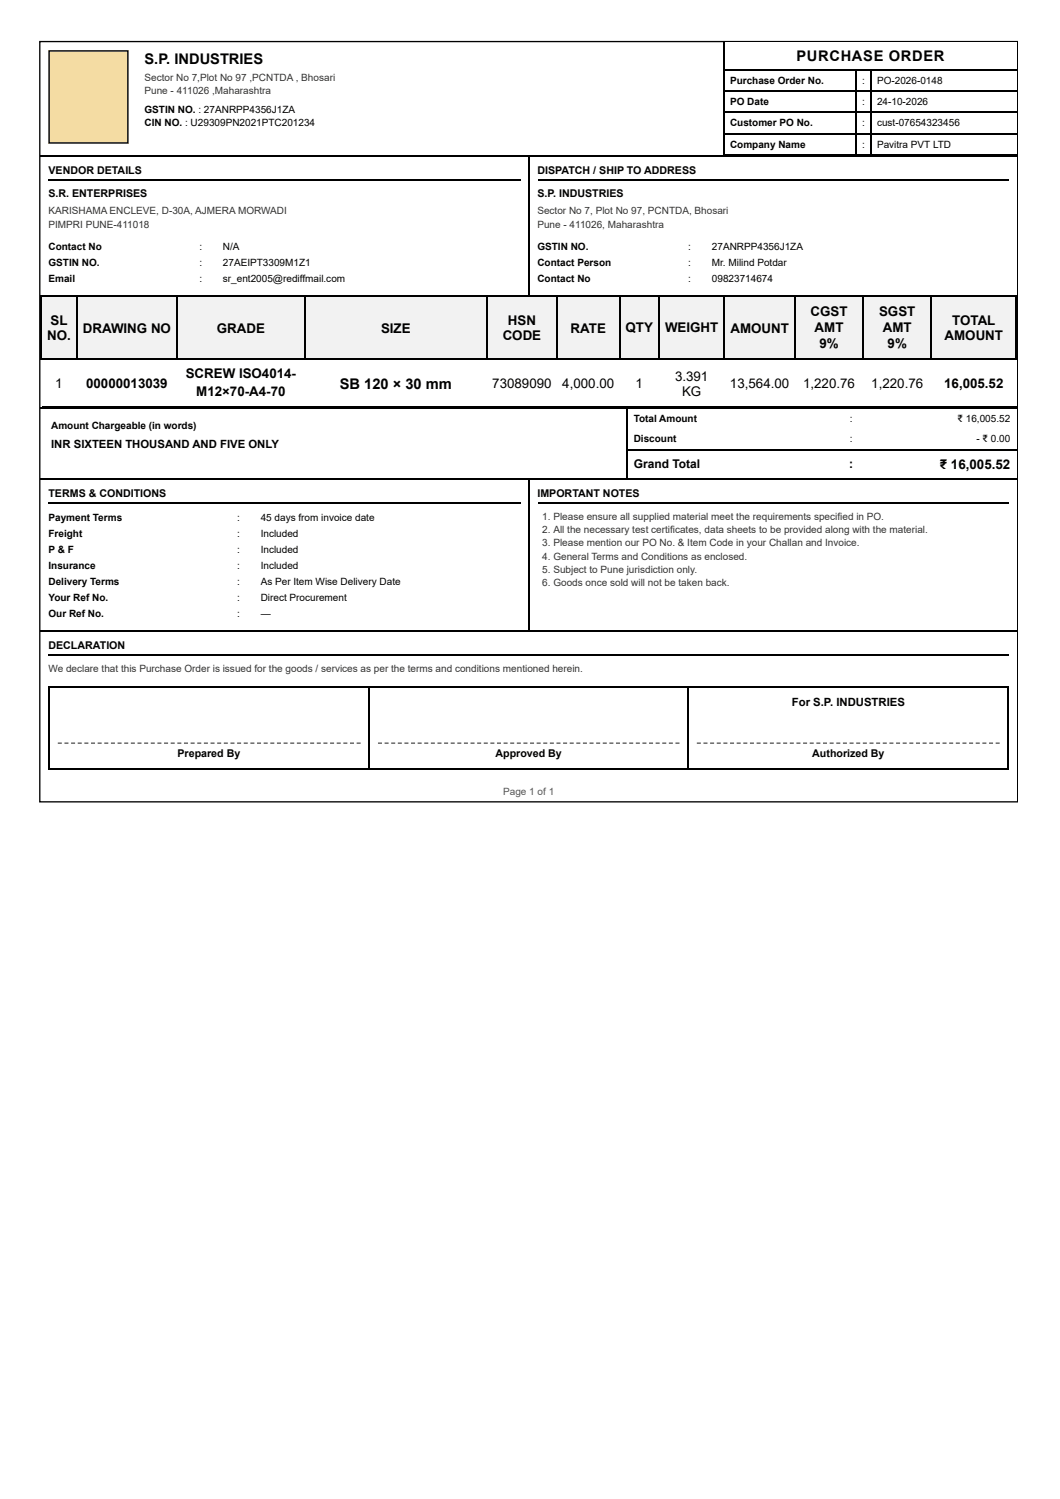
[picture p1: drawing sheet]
<svg xmlns="http://www.w3.org/2000/svg" width="210mm" height="297mm" viewBox="0 0 210 297" stroke-linecap="round" stroke-linejoin="round" font-family="sans-serif">
<defs><g id="words">
<g font-size="2.9">
<text x="28.7" y="12.6">S.P. INDUSTRIES</text>
<text x="158" y="12.1">PURCHASE ORDER</text>
<text x="67.4" y="77.2">SB 120 × 30 mm</text>
</g>
<g font-size="2.6">
<text x="10" y="64.5">SL</text>
<text x="100.7" y="64.5">HSN</text>
<text x="124.1" y="65.8">QTY</text>
<text x="131.9" y="65.8">WEIGHT</text>
<text x="160.8" y="62.6">CGST</text>
<text x="161.6" y="65.8">AMT</text>
<text x="174.3" y="62.6">SGST</text>
<text x="175.1" y="65.8">AMT</text>
<text x="188.9" y="64.5">TOTAL</text>
<text x="9.3" y="67.4">NO.</text>
<text x="16.4" y="66.1">DRAWING NO</text>
<text x="43" y="66.1">GRADE</text>
<text x="75.6" y="66.1">SIZE</text>
<text x="99.7" y="67.4">CODE</text>
<text x="113.2" y="66.1">RATE</text>
<text x="144.9" y="66.1">AMOUNT</text>
<text x="162.5" y="69">9%</text>
<text x="176" y="69">9%</text>
<text x="187.3" y="67.4">AMOUNT</text>
<text x="11" y="76.9">1</text>
<text x="17.1" y="76.9">00000013039</text>
<text x="36.8" y="75.1">SCREW ISO4014-</text>
<text x="97.6" y="76.9">73089090</text>
<text x="111.5" y="76.9">4,000.00</text>
<text x="126.1" y="76.9">1</text>
<text x="133.9" y="75.6">3.391</text>
<text x="144.8" y="76.9">13,564.00</text>
<text x="159.3" y="76.9">1,220.76</text>
<text x="172.8" y="76.9">1,220.76</text>
<text x="187.3" y="76.9">16,005.52</text>
<text x="38.9" y="78.5">M12×70-A4-70</text>
<text x="135.3" y="78.5">KG</text>
<text x="186.4" y="93">₹ 16,005.52</text>
</g>
<g font-size="2.4">
<text x="125.7" y="92.8">Grand Total</text>
<text x="168.4" y="92.8">:</text>
</g>
<g font-size="2.2">
<text x="10.1" y="88.8">INR SIXTEEN THOUSAND AND FIVE ONLY</text>
<text x="157" y="140.1">For S.P. INDUSTRIES</text>
</g>
<g font-size="2.1">
<text x="9.6" y="34.6">VENDOR DETAILS</text>
<text x="106.6" y="34.6">DISPATCH / SHIP TO ADDRESS</text>
<text x="9.6" y="39.1">S.R. ENTERPRISES</text>
<text x="106.6" y="39.1">S.P. INDUSTRIES</text>
<text x="9.6" y="98.6">TERMS &amp; CONDITIONS</text>
<text x="106.6" y="98.6">IMPORTANT NOTES</text>
<text x="9.6" y="128.8">DECLARATION</text>
<text x="35.2" y="150.2">Prepared By</text>
<text x="98.3" y="150.2">Approved By</text>
<text x="161.1" y="150.2">Authorized By</text>
</g>
<g font-size="2" fill="#333">
<text x="28.7" y="16.1">Sector No 7,Plot No 97 ,PCNTDA , Bhosari</text>
<text x="28.7" y="18.7">Pune - 411026 ,Maharashtra</text>
<text x="9.6" y="42.5">KARISHAMA ENCLEVE, D-30A, AJMERA MORWADI</text>
<text x="9.6" y="45.2">PIMPRI PUNE-411018</text>
<text x="106.6" y="42.5">Sector No 7, Plot No 97, PCNTDA, Bhosari</text>
<text x="106.6" y="45.2">Pune - 411026, Maharashtra</text>
<text x="107.6" y="103.1">1. Please ensure all supplied material meet the requirements specified in PO.</text>
<text x="107.6" y="105.7">2. All the necessary test certificates, data sheets to be provided along with the material.</text>
<text x="107.6" y="108.4">3. Please mention our PO No. &amp; Item Code in your Challan and Invoice.</text>
<text x="107.6" y="111">4. General Terms and Conditions as enclosed.</text>
<text x="107.6" y="113.7">5. Subject to Pune jurisdiction only.</text>
<text x="107.6" y="116.3">6. Goods once sold will not be taken back.</text>
<text x="9.6" y="133.3">We declare that this Purchase Order is issued for the goods / services as per the terms and conditions mentioned herein.</text>
</g>
<g font-size="2">
<text x="144.8" y="16.6">Purchase Order No.</text>
<text x="171" y="16.6">:</text>
<text x="173.9" y="16.6">PO-2026-0148</text>
<text x="28.7" y="22.4">GSTIN NO. : 27ANRPP4356J1ZA</text>
<text x="144.8" y="20.8">PO Date</text>
<text x="171" y="20.8">:</text>
<text x="173.9" y="20.8">24-10-2026</text>
<text x="28.7" y="25">CIN NO. : U29309PN2021PTC201234</text>
<text x="144.8" y="25">Customer PO No.</text>
<text x="144.8" y="29.3">Company Name</text>
<text x="171" y="25">:</text>
<text x="171" y="29.3">:</text>
<text x="173.9" y="25">cust-07654323456</text>
<text x="173.9" y="29.3">Pavitra PVT LTD</text>
<text x="9.6" y="49.7">Contact No</text>
<text x="9.6" y="52.8">GSTIN NO.</text>
<text x="39.5" y="49.7">:</text>
<text x="39.5" y="52.8">:</text>
<text x="44.2" y="49.7">N/A</text>
<text x="44.2" y="52.8">27AEIPT3309M1Z1</text>
<text x="106.6" y="49.7">GSTIN NO.</text>
<text x="106.6" y="52.8">Contact Person</text>
<text x="136.5" y="49.7">:</text>
<text x="136.5" y="52.8">:</text>
<text x="141.2" y="49.7">27ANRPP4356J1ZA</text>
<text x="141.2" y="52.8">Mr. Milind Potdar</text>
<text x="9.6" y="56">Email</text>
<text x="39.5" y="56">:</text>
<text x="44.2" y="56">sr_ent2005@rediffmail.com</text>
<text x="106.6" y="56">Contact No</text>
<text x="136.5" y="56">:</text>
<text x="141.2" y="56">09823714674</text>
<text x="125.7" y="83.8">Total Amount</text>
<text x="168.5" y="83.8">:</text>
<text x="189.9" y="83.8">₹ 16,005.52</text>
<text x="10.1" y="85.1">Amount Chargeable (in words)</text>
<text x="125.7" y="87.8">Discount</text>
<text x="168.5" y="87.8">:</text>
<text x="193.6" y="87.8">- ₹ 0.00</text>
<text x="9.6" y="103.4">Payment Terms</text>
<text x="9.6" y="106.5">Freight</text>
<text x="47" y="103.4">:</text>
<text x="47" y="106.5">:</text>
<text x="51.7" y="103.4">45 days from invoice date</text>
<text x="51.7" y="106.5">Included</text>
<text x="9.6" y="109.7">P &amp; F</text>
<text x="9.6" y="112.9">Insurance</text>
<text x="47" y="109.7">:</text>
<text x="47" y="112.9">:</text>
<text x="51.7" y="109.7">Included</text>
<text x="51.7" y="112.9">Included</text>
<text x="9.6" y="116.1">Delivery Terms</text>
<text x="9.6" y="119.2">Your Ref No.</text>
<text x="47" y="116.1">:</text>
<text x="47" y="119.2">:</text>
<text x="51.7" y="116.1">As Per Item Wise Delivery Date</text>
<text x="51.7" y="119.2">Direct Procurement</text>
<text x="9.6" y="122.4">Our Ref No.</text>
<text x="47" y="122.4">:</text>
<text x="51.7" y="122.4">—</text>
</g>
<text font-size="2" fill="#555" x="99.8" y="157.6">Page 1 of 1</text>
</g></defs>
<path d="M7.9 8.2h193.9v150.9h-193.9z" fill="none" stroke="#000" stroke-width=".26"/>
<path d="M143.8 8.4h57.9v5.5h-57.9z" fill="#fff"/>
<path d="M143.6 8.4v22.7M143.8 13.8h57.9M143.8 18h57.9M169.8 13.9v17M172.7 13.9v17M8 31h135.5M143.8 22.3h57.9M143.8 26.5h57.9M143.8 30.7h57.9M143.8 31h57.9" fill="none" stroke="#000" stroke-width=".26"/>
<path d="M9.6 10h15.9v18.5h-15.9z" fill="#f4dca3"/>
<path d="M9.7 10.1h15.7v18.3h-15.7zM9.6 35.8h93.7M105 31.1v27.8M106.7 35.8h93.4M8 58.8h96.9M105.1 58.8h96.6" fill="none" stroke="#000" stroke-width=".26"/>
<g fill="#f2f2f2">
<path d="M8.3 58.9h6.9v12.4h-6.9z"/>
<path d="M15.2 58.9h19.8v12.4h-19.8z"/>
<path d="M35 58.9h25.4v12.4h-25.4z"/>
<path d="M60.4 58.9h36.3v12.4h-36.3z"/>
<path d="M96.7 58.9h13.7v12.4h-13.7z"/>
<path d="M110.4 58.9h12.5v12.4h-12.5z"/>
<path d="M122.9 58.9h7.9v12.4h-7.9z"/>
<path d="M130.8 58.9h13v12.4h-13z"/>
<path d="M143.8 58.9h14v12.4h-14z"/>
<path d="M157.8 58.9h13.5v12.4h-13.5z"/>
<path d="M171.3 58.9h13.5v12.4h-13.5z"/>
<path d="M184.8 58.9h16.9v12.4h-16.9z"/>
</g>
<g fill="none" stroke="#000" stroke-width=".26">
<path d="M8 58.8h193.7M8.2 58.6v12.7M15.3 58.6v12.7M35.1 58.6v12.7M60.5 58.6v12.7M96.5 58.6v12.7M110.6 58.6v12.7M123 58.6v12.7M130.7 58.6v12.7M143.6 58.6v12.7M157.6 58.6v12.7M171.1 58.6v12.7"/>
<path d="M184.6 58.6v12.7M201.6 58.6v12.7M8 71.2h193.7M8 81h116.2M8 95h116.2M8.3 80.7h193.4M9.6 99.8h93.7M106.7 99.8h93.4M124.3 80.9v14.3M124.4 89.2h77.3M124.4 81h77.3M124.4 95h77.3"/>
<path d="M9.6 130h190.5"/>
</g>
<g fill="#555">
<path d="M11.5 147.3h.8v.2h-.8zM12.8 147.3h.8v.2h-.8zM14.1 147.3h.8v.2h-.8zM15.4 147.3h.8v.2h-.8zM16.7 147.3h.8v.2h-.8zM18.1 147.3h.7v.2h-.7zM19.4 147.3h.8v.2h-.8zM20.7 147.3h.8v.2h-.8zM22 147.3h.8v.2h-.8zM23.3 147.3h.8v.2h-.8zM24.6 147.3h.8v.2h-.8zM26 147.3h.7v.2h-.7zM27.3 147.3h.8v.2h-.8zM28.6 147.3h.8v.2h-.8zM29.9 147.3h.8v.2h-.8zM31.2 147.3h.8v.2h-.8zM32.5 147.3h.8v.2h-.8zM33.9 147.3h.7v.2h-.7zM35.2 147.3h.8v.2h-.8zM36.5 147.3h.8v.2h-.8zM37.8 147.3h.8v.2h-.8zM39.1 147.3h.8v.2h-.8zM40.4 147.3h.8v.2h-.8zM41.8 147.3h.8v.2h-.8zM43.1 147.3h.8v.2h-.8zM44.4 147.3h.8v.2h-.8zM45.7 147.3h.8v.2h-.8zM47 147.3h.8v.2h-.8zM48.3 147.3h.8v.2h-.8zM49.7 147.3h.8v.2h-.8zM51 147.3h.8v.2h-.8zM52.3 147.3h.8v.2h-.8zM53.6 147.3h.8v.2h-.8zM54.9 147.3h.8v.2h-.8zM56.2 147.3h.8v.2h-.8zM57.6 147.3h.8v.2h-.8zM58.9 147.3h.8v.2h-.8zM60.2 147.3h.8v.2h-.8zM61.5 147.3h.8v.2h-.8zM62.8 147.3h.8v.2h-.8zM64.1 147.3h.8v.2h-.8zM65.5 147.3h.8v.2h-.8zM66.8 147.3h.8v.2h-.8zM68.1 147.3h.8v.2h-.8zM69.4 147.3h.8v.2h-.8zM70.7 147.3h.8v.2h-.8z"/>
<path d="M75 147.3h.8v.2h-.8zM76.3 147.3h.8v.2h-.8zM77.6 147.3h.8v.2h-.8zM78.9 147.3h.8v.2h-.8zM80.2 147.3h.8v.2h-.8zM81.5 147.3h.8v.2h-.8zM82.8 147.3h.8v.2h-.8zM84.1 147.3h.8v.2h-.8zM85.5 147.3h.7v.2h-.7zM86.8 147.3h.8v.2h-.8zM88.1 147.3h.8v.2h-.8zM89.4 147.3h.8v.2h-.8zM90.7 147.3h.8v.2h-.8zM92 147.3h.8v.2h-.8zM93.3 147.3h.8v.2h-.8zM94.6 147.3h.8v.2h-.8zM95.9 147.3h.8v.2h-.8zM97.3 147.3h.7v.2h-.7zM98.6 147.3h.8v.2h-.8zM99.9 147.3h.8v.2h-.8zM101.2 147.3h.8v.2h-.8zM102.5 147.3h.8v.2h-.8zM103.8 147.3h.8v.2h-.8zM105.1 147.3h.8v.2h-.8zM106.4 147.3h.8v.2h-.8zM107.7 147.3h.8v.2h-.8zM109.1 147.3h.7v.2h-.7zM110.4 147.3h.8v.2h-.8zM111.7 147.3h.8v.2h-.8zM113 147.3h.8v.2h-.8zM114.3 147.3h.8v.2h-.8zM115.6 147.3h.8v.2h-.8zM116.9 147.3h.8v.2h-.8zM118.2 147.3h.8v.2h-.8zM119.5 147.3h.8v.2h-.8zM120.9 147.3h.7v.2h-.7zM122.2 147.3h.8v.2h-.8zM123.5 147.3h.8v.2h-.8zM124.8 147.3h.8v.2h-.8zM126.1 147.3h.8v.2h-.8zM127.4 147.3h.8v.2h-.8zM128.7 147.3h.8v.2h-.8zM130 147.3h.8v.2h-.8zM131.3 147.3h.8v.2h-.8zM132.7 147.3h.7v.2h-.7zM134 147.3h.8v.2h-.8z"/>
<path d="M138.2 147.3h.8v.2h-.8zM139.5 147.3h.8v.2h-.8zM140.8 147.3h.8v.2h-.8zM142.2 147.3h.7v.2h-.7zM143.5 147.3h.8v.2h-.8zM144.8 147.3h.8v.2h-.8zM146.1 147.3h.8v.2h-.8zM147.4 147.3h.8v.2h-.8zM148.7 147.3h.8v.2h-.8zM150.1 147.3h.7v.2h-.7zM151.4 147.3h.8v.2h-.8zM152.7 147.3h.8v.2h-.8zM154 147.3h.8v.2h-.8zM155.3 147.3h.8v.2h-.8zM156.6 147.3h.8v.2h-.8zM158 147.3h.8v.2h-.8zM159.3 147.3h.8v.2h-.8zM160.6 147.3h.8v.2h-.8zM161.9 147.3h.8v.2h-.8zM163.2 147.3h.8v.2h-.8zM164.5 147.3h.8v.2h-.8zM165.9 147.3h.8v.2h-.8zM167.2 147.3h.8v.2h-.8zM168.5 147.3h.8v.2h-.8zM169.8 147.3h.8v.2h-.8zM171.1 147.3h.8v.2h-.8zM172.4 147.3h.8v.2h-.8zM173.8 147.3h.8v.2h-.8zM175.1 147.3h.8v.2h-.8zM176.4 147.3h.8v.2h-.8zM177.7 147.3h.8v.2h-.8zM179 147.3h.8v.2h-.8zM180.3 147.3h.8v.2h-.8zM181.7 147.3h.8v.2h-.8zM183 147.3h.8v.2h-.8zM184.3 147.3h.8v.2h-.8zM185.6 147.3h.8v.2h-.8zM186.9 147.3h.8v.2h-.8zM188.2 147.3h.8v.2h-.8zM189.6 147.3h.8v.2h-.8zM190.9 147.3h.8v.2h-.8zM192.2 147.3h.8v.2h-.8zM193.5 147.3h.8v.2h-.8zM194.8 147.3h.8v.2h-.8zM196.2 147.3h.7v.2h-.7zM197.5 147.3h.8v.2h-.8z"/>
</g>
<path d="M105 95.2v30.1M8 125.2h193.7M9.6 136.3h190.5M9.7 136.2v16.4M73.2 136.2v16.4M136.5 136.2v16.4M200 136.2v16.4M9.6 152.4h190.5" fill="none" stroke="#000" stroke-width=".26"/>
<use href="#words"/>
</svg>
